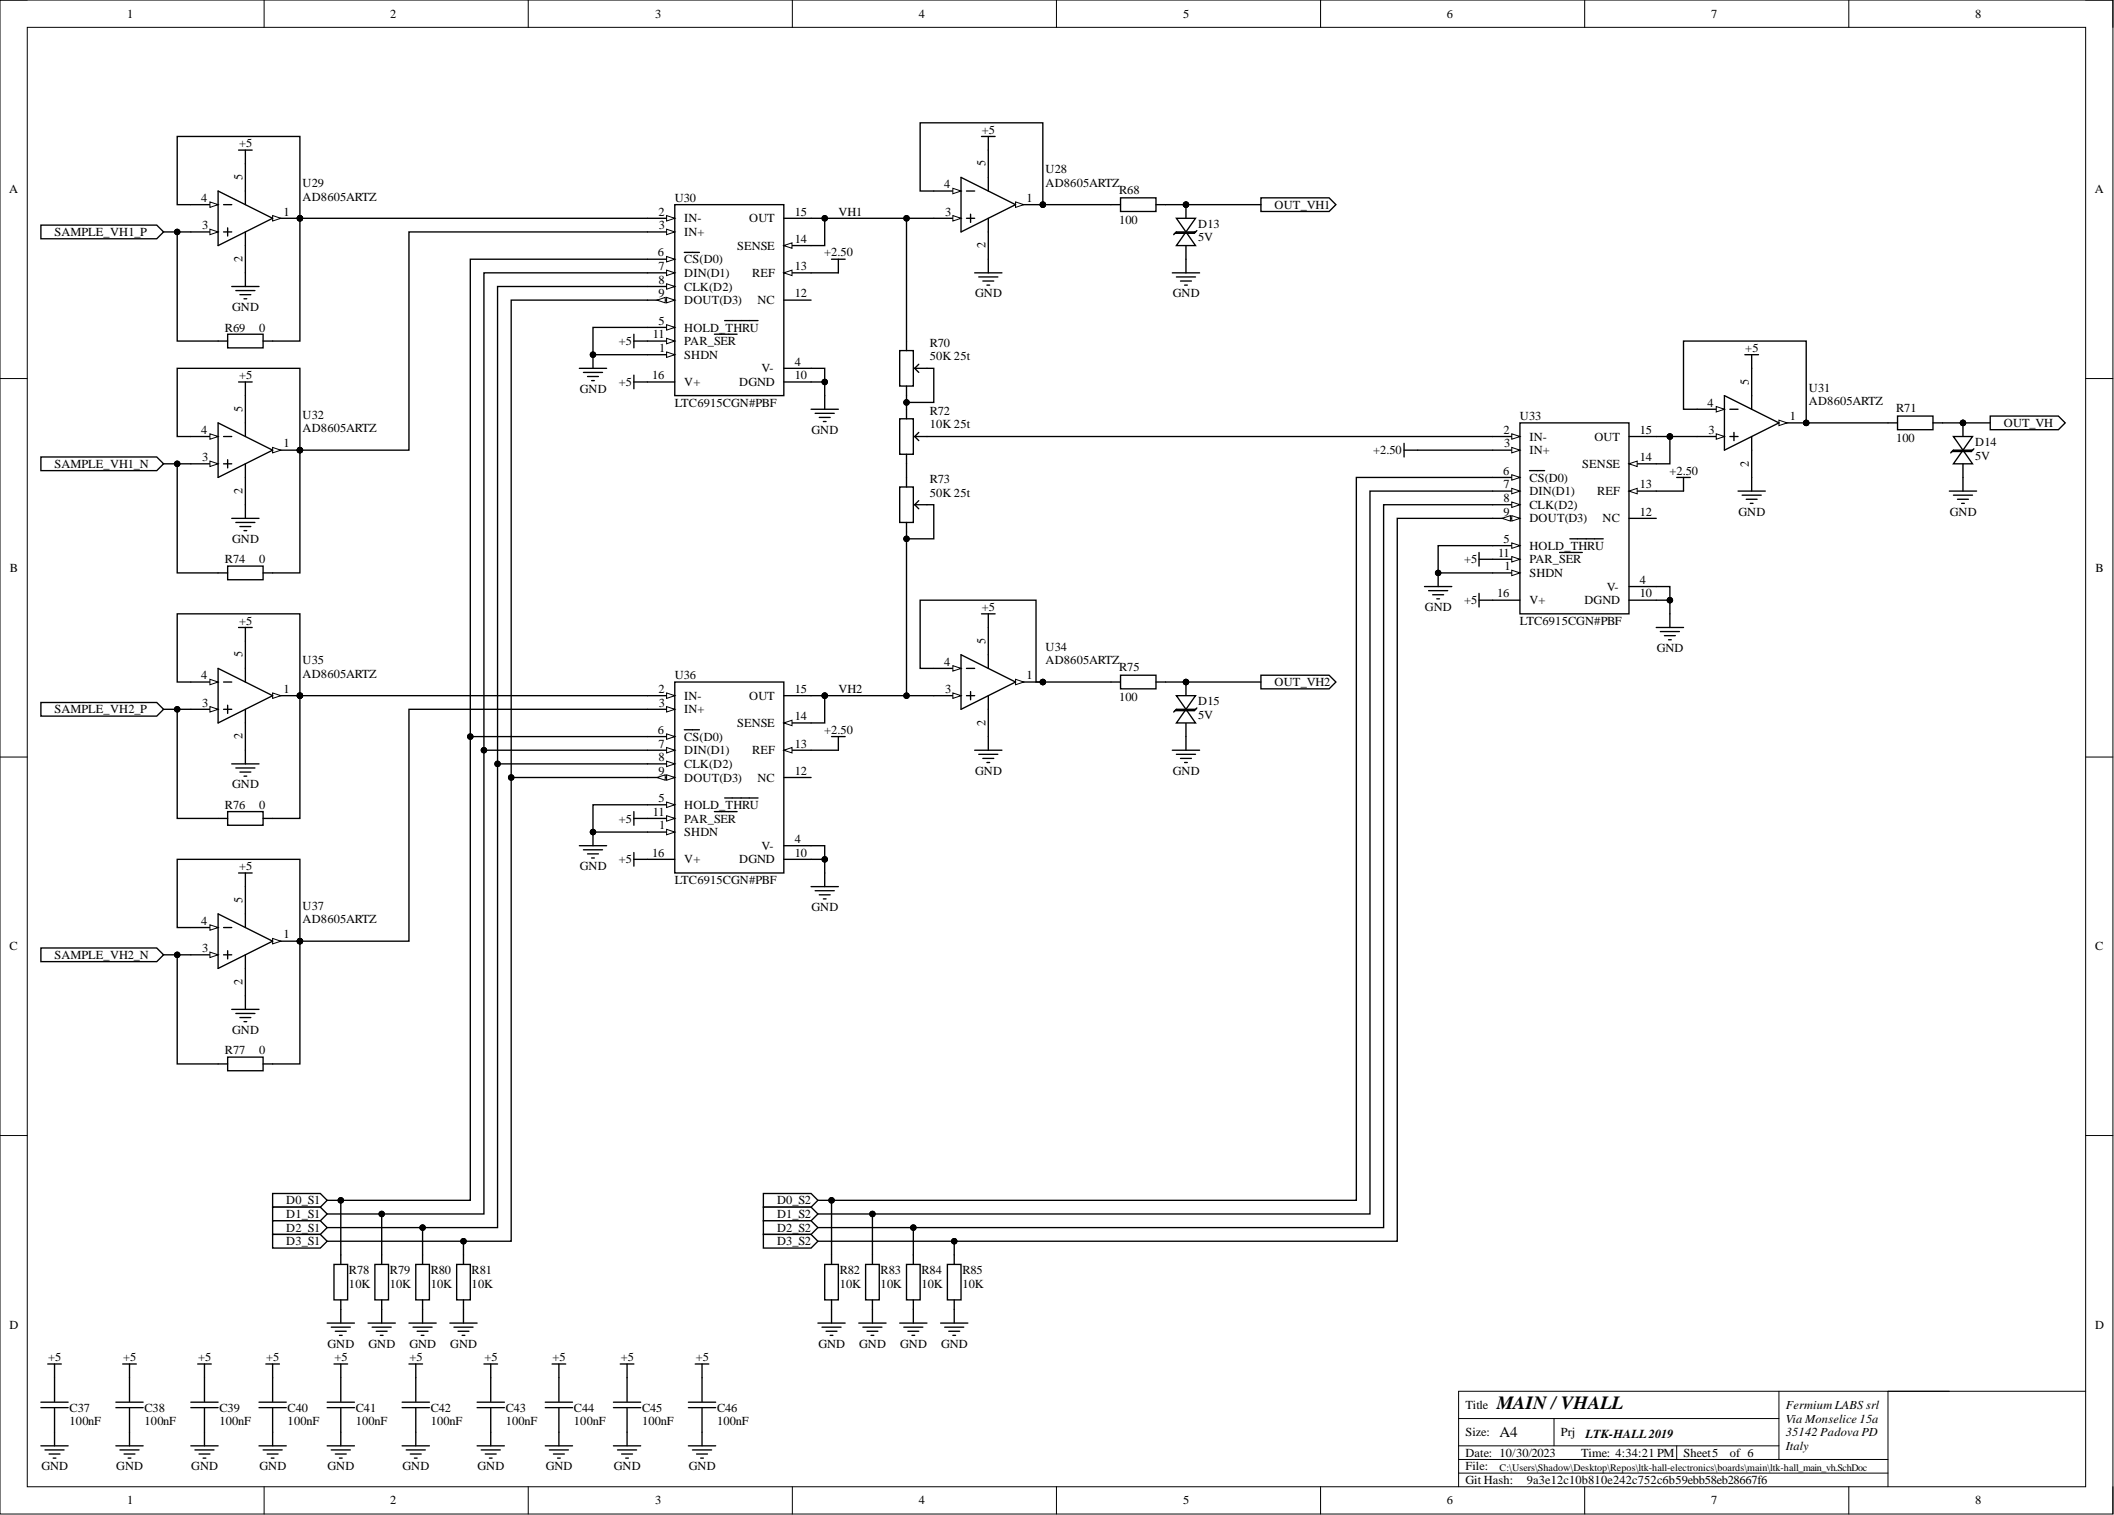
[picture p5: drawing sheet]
<svg xmlns="http://www.w3.org/2000/svg" width="393mm" height="282mm" viewBox="0 0 393 282" stroke-linecap="round" stroke-linejoin="round" font-family="sans-serif">
<defs><g id="words">
<text font-size="3.5" x="278.5" y="262.1">MAIN / VHALL</text>
<text font-size="2.8" x="279" y="267.4">A4</text>
<g font-size="2.3">
<text x="23.7" y="3.3">1</text>
<text x="72.6" y="3.3">2</text>
<text x="121.9" y="3.3">3</text>
<text x="171" y="3.3">4</text>
<text x="220.2" y="3.3">5</text>
<text x="269.2" y="3.3">6</text>
<text x="318.4" y="3.3">7</text>
<text x="367.5" y="3.3">8</text>
<text x="44.5" y="27.4">+5</text>
<text x="182.7" y="24.9">+5</text>
<text x="1.7" y="36">A</text>
<text x="45.1" y="33.5" transform="rotate(-90 45.1 33.5)">5</text>
<text x="56.3" y="34.8">U29</text>
<text x="175.7" y="35">4</text>
<text x="183.4" y="31" transform="rotate(-90 183.4 31)">5</text>
<text x="194.5" y="32.2">U28</text>
<text x="194.5" y="34.8">AD8605ARTZ</text>
<text x="389.8" y="36">A</text>
<text x="37.5" y="37.6">4</text>
<text x="52.8" y="40.1">1</text>
<text x="56.3" y="37.3">AD8605ARTZ</text>
<text x="122.5" y="40.1">2</text>
<text x="125.6" y="37.6">U30</text>
<text x="127.3" y="41.4">IN-</text>
<text x="139.4" y="41.4">OUT</text>
<text x="147.9" y="40.1">15</text>
<text x="156" y="40.1">VH1</text>
<text x="175.9" y="40.1">3</text>
<text x="191" y="37.6">1</text>
<text x="208.2" y="36">R68</text>
<text x="208.2" y="41.6">100</text>
<text x="237.2" y="38.8">OUT_VH1</text>
<text x="10.1" y="43.9">SAMPLE_VH1_P</text>
<text x="37.6" y="42.6">3</text>
<text x="122.4" y="47.7">6</text>
<text x="122.6" y="42.6">3</text>
<text x="127.3" y="43.9">IN+</text>
<text x="137.1" y="46.5">SENSE</text>
<text x="147.9" y="45.2">14</text>
<text x="153.4" y="47.7">+2.50</text>
<text x="183.4" y="46.2" transform="rotate(-90 183.4 46.2)">2</text>
<text x="223" y="42.4">D13</text>
<text x="223" y="44.9">5V</text>
<text x="45.1" y="48.7" transform="rotate(-90 45.1 48.7)">2</text>
<text x="122.5" y="50.3">7</text>
<text x="122.5" y="52.8">8</text>
<text x="127.3" y="49">CS(D0)</text>
<text x="127.3" y="51.5">DIN(D1)</text>
<text x="139.9" y="51.5">REF</text>
<text x="147.9" y="50.3">13</text>
<text x="43.2" y="57.9">GND</text>
<text x="122.5" y="55.3">9</text>
<text x="127.3" y="54.1">CLK(D2)</text>
<text x="127.3" y="56.6">DOUT(D3)</text>
<text x="140.9" y="56.6">NC</text>
<text x="147.9" y="55.3">12</text>
<text x="181.4" y="55.3">GND</text>
<text x="218.2" y="55.3">GND</text>
<text x="41.9" y="61.7">R69</text>
<text x="48.2" y="61.7">0</text>
<text x="115.2" y="64.2">+5</text>
<text x="121.5" y="62.9">11</text>
<text x="122.5" y="60.4">5</text>
<text x="122.7" y="65.5">1</text>
<text x="127.3" y="61.7">HOLD_THRU</text>
<text x="127.3" y="64.2">PAR_SER</text>
<text x="173" y="64.5">R70</text>
<text x="324.7" y="65.5">+5</text>
<text x="44.5" y="70.6">+5</text>
<text x="115.2" y="71.8">+5</text>
<text x="121.3" y="70.6">16</text>
<text x="127.3" y="66.8">SHDN</text>
<text x="127.3" y="71.8">V+</text>
<text x="137.6" y="71.8">DGND</text>
<text x="141.7" y="69.3">V-</text>
<text x="147.9" y="68">4</text>
<text x="147.9" y="70.6">10</text>
<text x="173" y="67">50K 25t</text>
<text x="325.4" y="71.6" transform="rotate(-90 325.4 71.6)">5</text>
<text x="45.1" y="76.6" transform="rotate(-90 45.1 76.6)">5</text>
<text x="56.3" y="77.9">U32</text>
<text x="107.9" y="73.1">GND</text>
<text x="125.6" y="75.6">LTC6915CGN#PBF</text>
<text x="173" y="77.2">R72</text>
<text x="317.7" y="75.6">4</text>
<text x="336.6" y="72.8">U31</text>
<text x="336.6" y="75.4">AD8605ARTZ</text>
<text x="352.8" y="76.6">R71</text>
<text x="37.5" y="80.7">4</text>
<text x="52.8" y="83.2">1</text>
<text x="56.3" y="80.5">AD8605ARTZ</text>
<text x="151" y="80.7">GND</text>
<text x="173" y="79.7">10K 25t</text>
<text x="279.8" y="80.7">2</text>
<text x="279.9" y="83.2">3</text>
<text x="282.8" y="78.2">U33</text>
<text x="284.6" y="82">IN-</text>
<text x="296.7" y="82">OUT</text>
<text x="305.1" y="80.7">15</text>
<text x="317.9" y="80.7">3</text>
<text x="333" y="78.2">1</text>
<text x="352.8" y="82.2">100</text>
<text x="367.5" y="83">D14</text>
<text x="372.9" y="79.4">OUT_VH</text>
<text x="10.1" y="87.1">SAMPLE_VH1_N</text>
<text x="37.6" y="85.8">3</text>
<text x="173" y="89.8">R73</text>
<text x="255.5" y="84.5">+2.50</text>
<text x="279.7" y="88.3">6</text>
<text x="284.6" y="84.5">IN+</text>
<text x="284.6" y="89.6">CS(D0)</text>
<text x="294.4" y="87.1">SENSE</text>
<text x="305.1" y="85.8">14</text>
<text x="310.6" y="88.3">+2.50</text>
<text x="325.4" y="86.8" transform="rotate(-90 325.4 86.8)">2</text>
<text x="367.5" y="85.5">5V</text>
<text x="45.1" y="91.9" transform="rotate(-90 45.1 91.9)">2</text>
<text x="173" y="92.4">50K 25t</text>
<text x="279.8" y="90.9">7</text>
<text x="279.8" y="93.4">8</text>
<text x="279.8" y="95.9">9</text>
<text x="284.6" y="92.1">DIN(D1)</text>
<text x="284.6" y="94.7">CLK(D2)</text>
<text x="297.2" y="92.1">REF</text>
<text x="305.1" y="95.9">12</text>
<text x="305.1" y="90.9">13</text>
<text x="323.5" y="95.9">GND</text>
<text x="362.8" y="95.9">GND</text>
<text x="43.2" y="101">GND</text>
<text x="279.8" y="101">5</text>
<text x="284.6" y="97.2">DOUT(D3)</text>
<text x="298.2" y="97.2">NC</text>
<text x="1.9" y="106.4">B</text>
<text x="41.9" y="104.8">R74</text>
<text x="48.2" y="104.8">0</text>
<text x="272.4" y="104.8">+5</text>
<text x="278.8" y="103.5">11</text>
<text x="279.9" y="106.1">1</text>
<text x="284.6" y="107.4">SHDN</text>
<text x="284.6" y="102.3">HOLD_THRU</text>
<text x="284.6" y="104.8">PAR_SER</text>
<text x="389.9" y="106.4">B</text>
<text x="182.7" y="113.7">+5</text>
<text x="265.1" y="113.7">GND</text>
<text x="272.4" y="112.4">+5</text>
<text x="278.6" y="111.2">16</text>
<text x="284.6" y="112.4">V+</text>
<text x="294.8" y="112.4">DGND</text>
<text x="299" y="109.9">V-</text>
<text x="305.1" y="108.6">4</text>
<text x="305.1" y="111.2">10</text>
<text x="44.5" y="116.2">+5</text>
<text x="183.4" y="119.8" transform="rotate(-90 183.4 119.8)">5</text>
<text x="282.8" y="116.2">LTC6915CGN#PBF</text>
<text x="45.1" y="122.3" transform="rotate(-90 45.1 122.3)">5</text>
<text x="56.3" y="123.6">U35</text>
<text x="175.7" y="123.8">4</text>
<text x="194.5" y="121.1">U34</text>
<text x="194.5" y="123.6">AD8605ARTZ</text>
<text x="208.2" y="124.9">R75</text>
<text x="308.3" y="121.3">GND</text>
<text x="37.5" y="126.4">4</text>
<text x="37.6" y="131.5">3</text>
<text x="52.8" y="128.9">1</text>
<text x="56.3" y="126.1">AD8605ARTZ</text>
<text x="122.5" y="128.9">2</text>
<text x="122.6" y="131.5">3</text>
<text x="125.6" y="126.4">U36</text>
<text x="127.3" y="130.2">IN-</text>
<text x="139.4" y="130.2">OUT</text>
<text x="147.9" y="128.9">15</text>
<text x="156" y="128.9">VH2</text>
<text x="175.9" y="128.9">3</text>
<text x="191" y="126.4">1</text>
<text x="208.2" y="130.4">100</text>
<text x="223" y="131.2">D15</text>
<text x="237.2" y="127.7">OUT_VH2</text>
<text x="10.1" y="132.7">SAMPLE_VH2_P</text>
<text x="45.1" y="137.6" transform="rotate(-90 45.1 137.6)">2</text>
<text x="122.4" y="136.5">6</text>
<text x="127.3" y="132.7">IN+</text>
<text x="127.3" y="137.8">CS(D0)</text>
<text x="137.1" y="135.3">SENSE</text>
<text x="147.9" y="134">14</text>
<text x="153.4" y="136.5">+2.50</text>
<text x="183.4" y="135" transform="rotate(-90 183.4 135)">2</text>
<text x="223" y="133.7">5V</text>
<text x="122.5" y="139.1">7</text>
<text x="122.5" y="141.6">8</text>
<text x="127.3" y="140.3">DIN(D1)</text>
<text x="127.3" y="142.9">CLK(D2)</text>
<text x="139.9" y="140.3">REF</text>
<text x="147.9" y="139.1">13</text>
<text x="43.2" y="146.7">GND</text>
<text x="122.5" y="149.2">5</text>
<text x="122.5" y="144.1">9</text>
<text x="127.3" y="145.4">DOUT(D3)</text>
<text x="140.9" y="145.4">NC</text>
<text x="147.9" y="144.1">12</text>
<text x="181.4" y="144.1">GND</text>
<text x="218.2" y="144.1">GND</text>
<text x="41.9" y="150.5">R76</text>
<text x="48.2" y="150.5">0</text>
<text x="115.2" y="153">+5</text>
<text x="121.5" y="151.8">11</text>
<text x="122.7" y="154.3">1</text>
<text x="127.3" y="155.6">SHDN</text>
<text x="127.3" y="150.5">HOLD_THRU</text>
<text x="127.3" y="153">PAR_SER</text>
<text x="44.5" y="161.9">+5</text>
<text x="107.9" y="161.9">GND</text>
<text x="115.2" y="160.6">+5</text>
<text x="121.3" y="159.4">16</text>
<text x="127.3" y="160.6">V+</text>
<text x="137.6" y="160.6">DGND</text>
<text x="141.7" y="158.1">V-</text>
<text x="147.9" y="156.8">4</text>
<text x="147.9" y="159.4">10</text>
<text x="125.6" y="164.5">LTC6915CGN#PBF</text>
<text x="37.5" y="172.1">4</text>
<text x="45.1" y="168" transform="rotate(-90 45.1 168)">5</text>
<text x="56.3" y="169.3">U37</text>
<text x="56.3" y="171.8">AD8605ARTZ</text>
<text x="151" y="169.5">GND</text>
<text x="1.8" y="176.8">C</text>
<text x="10.1" y="178.4">SAMPLE_VH2_N</text>
<text x="37.6" y="177.1">3</text>
<text x="52.8" y="174.6">1</text>
<text x="389.8" y="176.8">C</text>
<text x="45.1" y="183.2" transform="rotate(-90 45.1 183.2)">2</text>
<text x="41.9" y="196.2">R77</text>
<text x="43.2" y="192.4">GND</text>
<text x="48.2" y="196.2">0</text>
<text x="53.3" y="224.1">D0_S1</text>
<text x="53.3" y="226.6">D1_S1</text>
<text x="144.6" y="224.1">D0_S2</text>
<text x="144.6" y="226.6">D1_S2</text>
<text x="53.3" y="229.2">D2_S1</text>
<text x="53.3" y="231.7">D3_S1</text>
<text x="144.6" y="229.2">D2_S2</text>
<text x="144.6" y="231.7">D3_S2</text>
<text x="64.9" y="237">R78</text>
<text x="64.9" y="239.6">10K</text>
<text x="72.5" y="237">R79</text>
<text x="72.5" y="239.6">10K</text>
<text x="80.2" y="237">R80</text>
<text x="80.2" y="239.6">10K</text>
<text x="87.8" y="237">R81</text>
<text x="87.8" y="239.6">10K</text>
<text x="156.2" y="237">R82</text>
<text x="156.2" y="239.6">10K</text>
<text x="163.9" y="237">R83</text>
<text x="163.9" y="239.6">10K</text>
<text x="171.5" y="237">R84</text>
<text x="171.5" y="239.6">10K</text>
<text x="179.1" y="237">R85</text>
<text x="179.1" y="239.6">10K</text>
<text x="1.8" y="247.3">D</text>
<text x="61" y="250.7">GND</text>
<text x="68.6" y="250.7">GND</text>
<text x="76.2" y="250.7">GND</text>
<text x="83.8" y="250.7">GND</text>
<text x="152.3" y="250.7">GND</text>
<text x="159.9" y="250.7">GND</text>
<text x="167.5" y="250.7">GND</text>
<text x="175.1" y="250.7">GND</text>
<text x="389.8" y="247.3">D</text>
<text x="9" y="253.3">+5</text>
<text x="22.9" y="253.3">+5</text>
<text x="36.9" y="253.3">+5</text>
<text x="49.5" y="253.3">+5</text>
<text x="62.2" y="253.3">+5</text>
<text x="76.2" y="253.3">+5</text>
<text x="90.1" y="253.3">+5</text>
<text x="102.8" y="253.3">+5</text>
<text x="115.5" y="253.3">+5</text>
<text x="129.4" y="253.3">+5</text>
<text x="12.9" y="262.7">C37</text>
<text x="26.9" y="262.7">C38</text>
<text x="40.8" y="262.7">C39</text>
<text x="53.5" y="262.7">C40</text>
<text x="66.2" y="262.7">C41</text>
<text x="80.2" y="262.7">C42</text>
<text x="94.1" y="262.7">C43</text>
<text x="106.8" y="262.7">C44</text>
<text x="119.5" y="262.7">C45</text>
<text x="133.4" y="262.7">C46</text>
<text x="272.7" y="262.1">Title</text>
<text x="332.3" y="262.1">Fermium LABS srl</text>
<text x="12.9" y="265.2">100nF</text>
<text x="26.9" y="265.2">100nF</text>
<text x="40.8" y="265.2">100nF</text>
<text x="53.5" y="265.2">100nF</text>
<text x="66.2" y="265.2">100nF</text>
<text x="80.2" y="265.2">100nF</text>
<text x="94.1" y="265.2">100nF</text>
<text x="106.8" y="265.2">100nF</text>
<text x="119.5" y="265.2">100nF</text>
<text x="133.4" y="265.2">100nF</text>
<text x="272.7" y="267.2">Size:</text>
<text x="290.4" y="267.2">Prj</text>
<text x="295" y="267.5">LTK-HALL2019</text>
<text x="332.3" y="264.7">Via Monselice 15a</text>
<text x="332.3" y="267.2">35142 Padova PD</text>
<text x="332.3" y="269.8">Italy</text>
<text x="7.7" y="273.6">GND</text>
<text x="21.6" y="273.6">GND</text>
<text x="35.6" y="273.6">GND</text>
<text x="48.3" y="273.6">GND</text>
<text x="61" y="273.6">GND</text>
<text x="74.9" y="273.6">GND</text>
<text x="88.9" y="273.6">GND</text>
<text x="101.5" y="273.6">GND</text>
<text x="114.2" y="273.6">GND</text>
<text x="128.2" y="273.6">GND</text>
<text x="272.7" y="271">Date: 10/30/2023</text>
<text x="272.7" y="273.6">File:</text>
<text x="294.2" y="271">Time: 4:34:21 PM</text>
<text x="313.2" y="271">Sheet5</text>
<text x="321.9" y="271">of 6</text>
<text x="23.7" y="279.9">1</text>
<text x="72.6" y="279.9">2</text>
<text x="121.9" y="279.9">3</text>
<text x="171" y="279.9">4</text>
<text x="220.2" y="279.9">5</text>
<text x="269.2" y="279.9">6</text>
<text x="272.7" y="276.1">Git Hash:</text>
<text x="284.1" y="276.1">9a3e12c10b810e242c752c6b59ebb58eb28667f6</text>
<text x="318.4" y="279.9">7</text>
<text x="367.5" y="279.9">8</text>
</g>
<text font-size="1.9" x="279" y="273.7">C:\Users\Shadow\Desktop\Repos\ltk-hall-electronics\boards\main\ltk-hall_main_vh.SchDoc</text>
</g></defs>
<g fill="none" stroke="#000" stroke-width=".19">
<path d="M0 0h393.1v281.7h-393.1zM0 0h5.1M5.1 5.1h383v271.5h-383zM49.1 0v5.1M98.3 0v5.1M147.4 0v5.1M196.6 0v5.1M245.7 0v5.1M294.9 0v5.1M344 0v5.1M388.1 0h5v5.1M0 70.4h5.1"/>
<path d="M388.1 70.4h5M0 140.9h5.1M388.1 140.9h5M0 211.3h5.1M388.1 211.3h5M331 258.9v12.6M351.3 258.9v17.7M388.1 258.9h-116.7v17.7M49.1 276.6v5.1M98.3 276.6v5.1M147.4 276.6v5.1M196.6 276.6v5.1"/>
<path d="M245.7 276.6v5.1M271.4 263.9h59.6M271.4 271.5h79.9M271.4 269h59.6M271.4 274.1h79.9M289.2 263.9v5.1M294.9 276.6v5.1M312 269v2.5M344 276.6v5.1M393.1 276.6v5.1"/>
</g>
<path d="M125.6 38.1h20.2v35.5h-20.2zM120.5 66h5.1" fill="none" stroke="#000" stroke-width=".25"/>
<path d="M124 65.5l1.6 .5-1.6 .5z" fill="#fff"/>
<path d="M124 65.5l1.6 .5-1.6 .5z" fill="none" stroke="#000" stroke-width=".19"/>
<path d="M120.5 40.6h5.1" fill="none" stroke="#000" stroke-width=".25"/>
<path d="M124 40.1l1.6 .5-1.6 .5z" fill="#fff"/>
<path d="M124 40.1l1.6 .5-1.6 .5z" fill="none" stroke="#000" stroke-width=".19"/>
<path d="M120.5 43.2h5.1" fill="none" stroke="#000" stroke-width=".25"/>
<path d="M124 42.6l1.6 .6-1.6 .5z" fill="#fff"/>
<path d="M124 42.6l1.6 .6-1.6 .5z" fill="none" stroke="#000" stroke-width=".19"/>
<path d="M120.5 60.9h5.1M145.8 68.5h5.1" fill="none" stroke="#000" stroke-width=".25"/>
<path d="M124 60.4l1.6 .5-1.6 .5z" fill="#fff"/>
<path d="M124 60.4l1.6 .5-1.6 .5z" fill="none" stroke="#000" stroke-width=".19"/>
<path d="M120.5 48.2h5.1M134.8 59.6h6.2" fill="none" stroke="#000" stroke-width=".25"/>
<path d="M124 47.7l1.6 .5-1.6 .5z" fill="#fff"/>
<path d="M124 47.7l1.6 .5-1.6 .5z" fill="none" stroke="#000" stroke-width=".19"/>
<path d="M120.5 50.8h5.1M127.3 47h2.8" fill="none" stroke="#000" stroke-width=".25"/>
<path d="M124 50.3l1.6 .5-1.6 .5z" fill="#fff"/>
<path d="M124 50.3l1.6 .5-1.6 .5z" fill="none" stroke="#000" stroke-width=".19"/>
<path d="M120.5 53.3h5.1" fill="none" stroke="#000" stroke-width=".25"/>
<path d="M124 52.8l1.6 .5-1.6 .5z" fill="#fff"/>
<path d="M124 52.8l1.6 .5-1.6 .5z" fill="none" stroke="#000" stroke-width=".19"/>
<path d="M120.5 55.8h5.1" fill="none" stroke="#000" stroke-width=".25"/>
<path d="M124 55.3l1.6 .5-1.6 .5z" fill="#fff"/>
<path d="M124 55.3l1.6 .5-1.6 .5z" fill="none" stroke="#000" stroke-width=".19"/>
<path d="M122.3 55.8l1.5-.5v1z" fill="#fff"/>
<path d="M122.3 55.8l1.5-.5v1z" fill="none" stroke="#000" stroke-width=".19"/>
<path d="M120.5 63.5h5.1M145.8 71.1h5.1" fill="none" stroke="#000" stroke-width=".25"/>
<path d="M124 62.9l1.6 .6-1.6 .5z" fill="#fff"/>
<path d="M124 62.9l1.6 .6-1.6 .5z" fill="none" stroke="#000" stroke-width=".19"/>
<path d="M145.8 55.8h5.1M145.8 50.8h5.1M132.9 62.2h4.3" fill="none" stroke="#000" stroke-width=".25"/>
<path d="M145.8 50.8l1.6-.5v1z" fill="#fff"/>
<path d="M145.8 50.8l1.6-.5v1z" fill="none" stroke="#000" stroke-width=".19"/>
<path d="M145.8 45.7h5.1" fill="none" stroke="#000" stroke-width=".25"/>
<path d="M145.8 45.7l1.6-.5v1z" fill="#fff"/>
<g fill="none" stroke="#000" stroke-width=".19">
<path d="M145.8 45.7l1.6-.5v1z"/>
<circle cx="194" cy="38.1" r=".51"/>
<circle cx="110.3" cy="66" r=".51"/>
</g>
<g fill="none" stroke="#000" stroke-width=".25">
<path d="M189 38.1h5M145.8 40.6h5.1M154.7 48.2h2.6M156 48.2v2.6M107.8 68.5h5.1M108.6 69.3h3.5M109.3 70.1h2M110.1 70.8h.5M110.3 66v2.5M117.9 71.1h7.7M117.9 62.2v2.5M117.9 69.8v2.5"/>
<path d="M117.9 63.5h2.6M150.9 76.1h5.1M151.7 76.9h3.5M152.4 77.7h2.1M153.2 78.4h.5M153.5 73.6v2.5M62.1 235.3h2.6v6.5h-2.6zM63.4 233.5v1.8M69.8 235.3h2.5v6.5h-2.5zM71 233.5v1.8M77.4 235.3h2.5v6.5h-2.5zM78.6 233.5v1.8"/>
<path d="M85 235.3h2.5v6.5h-2.5zM86.2 233.5v1.8M60.9 246.2h5M61.6 246.9h3.6M62.4 247.7h2M63.2 248.4h.5M63.4 241.8v4.4M68.5 246.2h5.1M69.2 246.9h3.6M70 247.7h2M70.8 248.4h.5M71 241.8v4.4"/>
<path d="M76.1 246.2h5.1M76.9 246.9h3.5M77.6 247.7h2M78.4 248.4h.5M78.6 241.8v4.4M83.7 246.2h5.1M84.5 246.9h3.5M85.2 247.7h2.1M86 248.4h.5M86.2 241.8v4.4"/>
</g>
<g fill="#000">
<circle cx="194" cy="38.1" r=".51"/>
<circle cx="110.3" cy="66" r=".51"/>
</g>
<path d="M189 37.6l1.5 .5-1.5 .5z" fill="#fff"/>
<g fill="none" stroke="#000" stroke-width=".19">
<path d="M189 37.6l1.5 .5-1.5 .5z"/>
<circle cx="194" cy="38.1" r=".51"/>
</g>
<circle cx="194" cy="38.1" r=".51" fill="#000"/>
<path d="M173.7 40.6h5.1M183.9 43.2v5" fill="none" stroke="#000" stroke-width=".25"/>
<path d="M177.3 40.1l1.5 .5-1.5 .5z" fill="#fff"/>
<path d="M177.3 40.1l1.5 .5-1.5 .5z" fill="none" stroke="#000" stroke-width=".19"/>
<path d="M173.7 35.5h5.1" fill="none" stroke="#000" stroke-width=".25"/>
<path d="M177.3 35l1.5 .5-1.5 .5z" fill="#fff"/>
<g fill="none" stroke="#000" stroke-width=".19">
<path d="M177.3 35l1.5 .5-1.5 .5z"/>
<circle cx="55.8" cy="40.6" r=".51"/>
</g>
<g fill="none" stroke="#000" stroke-width=".25">
<path d="M178.8 33l10.2 5.1-10.2 5.1zM179.8 35.5h1.6M180.6 39.9v1.5M182.6 25.4h2.6M183.9 25.4v10.1M50.7 40.6h5.1M179.8 40.6h1.6M181.4 50.8h5M182.1 51.5h3.6M182.9 52.3h2M183.6 53h.5M183.9 40.6v2.6"/>
<path d="M183.9 48.2v2.6"/>
</g>
<circle cx="55.8" cy="40.6" r=".51" fill="#000"/>
<path d="M50.7 40.1l1.6 .5-1.6 .5z" fill="#fff"/>
<g fill="none" stroke="#000" stroke-width=".19">
<path d="M50.7 40.1l1.6 .5-1.6 .5z"/>
<circle cx="55.8" cy="40.6" r=".51"/>
</g>
<circle cx="55.8" cy="40.6" r=".51" fill="#000"/>
<path d="M35.5 43.2h5.1M45.7 45.7v5.1" fill="none" stroke="#000" stroke-width=".25"/>
<path d="M39.1 42.6l1.5 .6-1.5 .5z" fill="#fff"/>
<path d="M39.1 42.6l1.5 .6-1.5 .5z" fill="none" stroke="#000" stroke-width=".19"/>
<path d="M35.5 38.1h5.1" fill="none" stroke="#000" stroke-width=".25"/>
<path d="M39.1 37.6l1.5 .5-1.5 .5z" fill="#fff"/>
<g fill="none" stroke="#000" stroke-width=".19">
<path d="M39.1 37.6l1.5 .5-1.5 .5z"/>
<circle cx="55.8" cy="83.8" r=".51"/>
</g>
<g fill="none" stroke="#000" stroke-width=".25">
<path d="M40.6 35.5l10.1 5.1-10.1 5.1zM41.6 38.1h1.5M44.4 27.9h2.5M45.7 27.9v10.2M41.6 43.2h1.5M42.4 42.4v1.5M43.1 53.3h5.1M43.9 54.1h3.5M44.6 54.8h2.1M45.4 55.6h.5M45.7 43.2v2.5M45.7 50.8v2.5"/>
<path d="M40.6 63.5h1.8M42.4 62.2h6.6v2.5h-6.6zM49 63.5h1.7M50.7 83.8h5.1"/>
</g>
<circle cx="55.8" cy="83.8" r=".51" fill="#000"/>
<path d="M50.7 83.2l1.6 .6-1.6 .5z" fill="#fff"/>
<g fill="none" stroke="#000" stroke-width=".19">
<path d="M50.7 83.2l1.6 .6-1.6 .5z"/>
<circle cx="55.8" cy="83.8" r=".51"/>
</g>
<circle cx="55.8" cy="83.8" r=".51" fill="#000"/>
<path d="M35.5 86.3h5.1M45.7 88.8v5.1" fill="none" stroke="#000" stroke-width=".25"/>
<path d="M39.1 85.8l1.5 .5-1.5 .5z" fill="#fff"/>
<path d="M39.1 85.8l1.5 .5-1.5 .5z" fill="none" stroke="#000" stroke-width=".19"/>
<path d="M35.5 81.2h5.1" fill="none" stroke="#000" stroke-width=".25"/>
<path d="M39.1 80.7l1.5 .5-1.5 .5z" fill="#fff"/>
<g fill="none" stroke="#000" stroke-width=".19">
<path d="M39.1 80.7l1.5 .5-1.5 .5z"/>
<circle cx="55.8" cy="129.4" r=".51"/>
</g>
<g fill="none" stroke="#000" stroke-width=".25">
<path d="M40.6 78.7l10.1 5.1-10.1 5zM44.4 71.1h2.5M45.7 71.1v10.1M41.6 81.2h1.5M41.6 86.3h1.5M42.4 85.5v1.6M43.1 96.4h5.1M43.9 97.2h3.5M44.6 98h2.1M45.4 98.7h.5M45.7 86.3v2.5M45.7 93.9v2.5"/>
<path d="M40.6 106.6h1.8M42.4 105.3h6.6v2.6h-6.6zM49 106.6h1.7M50.7 129.4h5.1"/>
</g>
<circle cx="55.8" cy="129.4" r=".51" fill="#000"/>
<path d="M50.7 128.9l1.6 .5-1.6 .5z" fill="#fff"/>
<g fill="none" stroke="#000" stroke-width=".19">
<path d="M50.7 128.9l1.6 .5-1.6 .5z"/>
<circle cx="55.8" cy="129.4" r=".51"/>
</g>
<circle cx="55.8" cy="129.4" r=".51" fill="#000"/>
<path d="M35.5 132h5.1M45.7 134.5v5.1" fill="none" stroke="#000" stroke-width=".25"/>
<path d="M39.1 131.5l1.5 .5-1.5 .5z" fill="#fff"/>
<path d="M39.1 131.5l1.5 .5-1.5 .5z" fill="none" stroke="#000" stroke-width=".19"/>
<path d="M35.5 126.9h5.1" fill="none" stroke="#000" stroke-width=".25"/>
<path d="M39.1 126.4l1.5 .5-1.5 .5z" fill="#fff"/>
<g fill="none" stroke="#000" stroke-width=".19">
<path d="M39.1 126.4l1.5 .5-1.5 .5z"/>
<circle cx="55.8" cy="175.1" r=".51"/>
</g>
<g fill="none" stroke="#000" stroke-width=".25">
<path d="M44.4 116.7h2.5M45.7 116.7v10.2M40.6 124.4l10.1 5-10.1 5.1zM41.6 126.9h1.5M41.6 132h1.5M42.4 131.2v1.5M45.7 132v2.5M45.7 139.6v2.5M40.6 152.3h1.8M42.4 151h6.6v2.5h-6.6zM43.1 142.1h5.1M43.9 142.9h3.5"/>
<path d="M44.6 143.6h2.1M45.4 144.4h.5M49 152.3h1.7M50.7 175.1h5.1"/>
</g>
<circle cx="55.8" cy="175.1" r=".51" fill="#000"/>
<path d="M50.7 174.6l1.6 .5-1.6 .5z" fill="#fff"/>
<g fill="none" stroke="#000" stroke-width=".19">
<path d="M50.7 174.6l1.6 .5-1.6 .5z"/>
<circle cx="55.8" cy="175.1" r=".51"/>
</g>
<circle cx="55.8" cy="175.1" r=".51" fill="#000"/>
<path d="M35.5 177.6h5.1M45.7 180.2v5.1" fill="none" stroke="#000" stroke-width=".25"/>
<path d="M39.1 177.1l1.5 .5-1.5 .6z" fill="#fff"/>
<path d="M39.1 177.1l1.5 .5-1.5 .6z" fill="none" stroke="#000" stroke-width=".19"/>
<path d="M35.5 172.6h5.1" fill="none" stroke="#000" stroke-width=".25"/>
<path d="M39.1 172.1l1.5 .5-1.5 .5z" fill="#fff"/>
<path d="M39.1 172.1l1.5 .5-1.5 .5z" fill="none" stroke="#000" stroke-width=".19"/>
<g fill="none" stroke="#000" stroke-width=".25">
<path d="M125.6 126.9h20.2v35.5h-20.2zM120.5 154.8h5.1M40.6 170l10.1 5.1-10.1 5.1zM41.6 172.6h1.5M41.6 177.6h1.5M42.4 176.9v1.5M44.4 162.4h2.5M45.7 162.4v10.2M45.7 177.6v2.6M40.6 197.9h1.8M42.4 196.7h6.6v2.5h-6.6zM43.1 187.8h5.1"/>
<path d="M43.9 188.6h3.5M44.6 189.3h2.1M45.4 190.1h.5M45.7 185.3v2.5M49 197.9h1.7"/>
</g>
<path d="M124 154.3l1.6 .5-1.6 .5z" fill="#fff"/>
<path d="M124 154.3l1.6 .5-1.6 .5z" fill="none" stroke="#000" stroke-width=".19"/>
<path d="M120.5 129.4h5.1" fill="none" stroke="#000" stroke-width=".25"/>
<path d="M124 128.9l1.6 .5-1.6 .5z" fill="#fff"/>
<path d="M124 128.9l1.6 .5-1.6 .5z" fill="none" stroke="#000" stroke-width=".19"/>
<path d="M120.5 132h5.1" fill="none" stroke="#000" stroke-width=".25"/>
<path d="M124 131.5l1.6 .5-1.6 .5z" fill="#fff"/>
<path d="M124 131.5l1.6 .5-1.6 .5z" fill="none" stroke="#000" stroke-width=".19"/>
<path d="M120.5 149.7h5.1M145.8 157.3h5.1" fill="none" stroke="#000" stroke-width=".25"/>
<path d="M124 149.2l1.6 .5-1.6 .5z" fill="#fff"/>
<path d="M124 149.2l1.6 .5-1.6 .5z" fill="none" stroke="#000" stroke-width=".19"/>
<path d="M120.5 137h5.1M134.8 148.5h6.2" fill="none" stroke="#000" stroke-width=".25"/>
<path d="M124 136.5l1.6 .5-1.6 .6z" fill="#fff"/>
<path d="M124 136.5l1.6 .5-1.6 .6z" fill="none" stroke="#000" stroke-width=".19"/>
<path d="M120.5 139.6h5.1M127.3 135.8h2.8" fill="none" stroke="#000" stroke-width=".25"/>
<path d="M124 139.1l1.6 .5-1.6 .5z" fill="#fff"/>
<path d="M124 139.1l1.6 .5-1.6 .5z" fill="none" stroke="#000" stroke-width=".19"/>
<path d="M120.5 142.1h5.1" fill="none" stroke="#000" stroke-width=".25"/>
<path d="M124 141.6l1.6 .5-1.6 .5z" fill="#fff"/>
<path d="M124 141.6l1.6 .5-1.6 .5z" fill="none" stroke="#000" stroke-width=".19"/>
<path d="M120.5 144.7h5.1" fill="none" stroke="#000" stroke-width=".25"/>
<path d="M124 144.1l1.6 .6-1.6 .5z" fill="#fff"/>
<path d="M124 144.1l1.6 .6-1.6 .5z" fill="none" stroke="#000" stroke-width=".19"/>
<path d="M122.3 144.7l1.5-.6v1.1z" fill="#fff"/>
<path d="M122.3 144.7l1.5-.6v1.1z" fill="none" stroke="#000" stroke-width=".19"/>
<path d="M120.5 152.3h5.1M145.8 159.9h5.1" fill="none" stroke="#000" stroke-width=".25"/>
<path d="M124 151.8l1.6 .5-1.6 .5z" fill="#fff"/>
<path d="M124 151.8l1.6 .5-1.6 .5z" fill="none" stroke="#000" stroke-width=".19"/>
<path d="M145.8 139.6h5.1M132.9 151h4.3M145.8 144.7h5.1" fill="none" stroke="#000" stroke-width=".25"/>
<path d="M145.8 139.6l1.6-.5v1z" fill="#fff"/>
<path d="M145.8 139.6l1.6-.5v1z" fill="none" stroke="#000" stroke-width=".19"/>
<path d="M145.8 134.5h5.1" fill="none" stroke="#000" stroke-width=".25"/>
<path d="M145.8 134.5l1.6-.5v1z" fill="#fff"/>
<g fill="none" stroke="#000" stroke-width=".19">
<path d="M145.8 134.5l1.6-.5v1z"/>
<circle cx="194" cy="126.9" r=".51"/>
<circle cx="110.3" cy="154.8" r=".51"/>
</g>
<g fill="none" stroke="#000" stroke-width=".25">
<path d="M145.8 129.4h5.1M154.7 137h2.6M156 137v2.6M189 126.9h5M107.8 157.3h5.1M108.6 158.1h3.5M109.3 158.9h2M110.1 159.6h.5M110.3 154.8v2.5M117.9 159.9h7.7M117.9 151v2.5M117.9 158.6v2.6"/>
<path d="M117.9 152.3h2.6M150.9 165h5.1M151.7 165.7h3.5M152.4 166.5h2.1M153.2 167.2h.5M153.5 162.4v2.6"/>
</g>
<g fill="#000">
<circle cx="194" cy="126.9" r=".51"/>
<circle cx="110.3" cy="154.8" r=".51"/>
</g>
<path d="M189 126.4l1.5 .5-1.5 .5z" fill="#fff"/>
<g fill="none" stroke="#000" stroke-width=".19">
<path d="M189 126.4l1.5 .5-1.5 .5z"/>
<circle cx="194" cy="126.9" r=".51"/>
</g>
<circle cx="194" cy="126.9" r=".51" fill="#000"/>
<path d="M173.7 129.4h5.1M183.9 132v5" fill="none" stroke="#000" stroke-width=".25"/>
<path d="M177.3 128.9l1.5 .5-1.5 .5z" fill="#fff"/>
<path d="M177.3 128.9l1.5 .5-1.5 .5z" fill="none" stroke="#000" stroke-width=".19"/>
<path d="M173.7 124.4h5.1" fill="none" stroke="#000" stroke-width=".25"/>
<path d="M177.3 123.8l1.5 .6-1.5 .5z" fill="#fff"/>
<path d="M177.3 123.8l1.5 .6-1.5 .5z" fill="none" stroke="#000" stroke-width=".19"/>
<g fill="none" stroke="#000" stroke-width=".25">
<path d="M167.4 65.2h2.5v6.6h-2.5zM167.4 77.9h2.5v6.6h-2.5zM168.7 63.5v1.7M168.7 71.8v1.8M168.7 76.1v1.8M170.2 68.5h2.3M170.2 68.5l.8 .8M171 67.8l-.8 .7M282.8 78.7h20.3v35.5h-20.3zM167.4 90.6h2.5v6.6h-2.5zM168.7 84.5v1.8M168.7 88.8v1.8"/>
<path d="M168.7 97.2v1.8M170.2 81.2h2.3M170.2 81.2l.8 .8M170.2 93.9h2.3M170.2 93.9l.8 .8M171 80.5l-.8 .7M171 93.1l-.8 .8M182.6 114.2h2.6M183.9 114.2v10.2M277.7 106.6h5.1M178.8 121.8l10.2 5.1-10.2 5.1zM179.8 124.4h1.6"/>
<path d="M179.8 129.4h1.6M180.6 128.7v1.5M181.4 139.6h5M183.9 129.4v2.6M183.9 137v2.6M182.1 140.3h3.6M182.9 141.1h2M183.6 141.9h.5M153.5 235.3h2.5v6.5h-2.5zM154.7 233.5v1.8M161.1 235.3h2.5v6.5h-2.5zM162.3 233.5v1.8"/>
<path d="M168.7 235.3h2.5v6.5h-2.5zM169.9 233.5v1.8M176.3 235.3h2.5v6.5h-2.5zM177.5 233.5v1.8M152.2 246.2h5.1M152.9 246.9h3.6M153.7 247.7h2M154.5 248.4h.5M154.7 241.8v4.4M159.8 246.2h5.1M160.6 246.9h3.5M161.3 247.7h2"/>
<path d="M162.1 248.4h.5M162.3 241.8v4.4M167.4 246.2h5.1M168.2 246.9h3.5M168.9 247.7h2.1M169.7 248.4h.5M169.9 241.8v4.4M175 246.2h5.1M175.8 246.9h3.5M176.5 247.7h2.1M177.3 248.4h.5M177.5 241.8v4.4"/>
</g>
<path d="M281.3 106.1l1.5 .5-1.5 .5z" fill="#fff"/>
<path d="M281.3 106.1l1.5 .5-1.5 .5z" fill="none" stroke="#000" stroke-width=".19"/>
<path d="M277.7 81.2h5.1" fill="none" stroke="#000" stroke-width=".25"/>
<path d="M281.3 80.7l1.5 .5-1.5 .5z" fill="#fff"/>
<path d="M281.3 80.7l1.5 .5-1.5 .5z" fill="none" stroke="#000" stroke-width=".19"/>
<path d="M277.7 83.8h5.1" fill="none" stroke="#000" stroke-width=".25"/>
<path d="M281.3 83.2l1.5 .6-1.5 .5z" fill="#fff"/>
<path d="M281.3 83.2l1.5 .6-1.5 .5z" fill="none" stroke="#000" stroke-width=".19"/>
<path d="M277.7 101.5h5.1M303.1 109.1h5.1" fill="none" stroke="#000" stroke-width=".25"/>
<path d="M281.3 101l1.5 .5-1.5 .5z" fill="#fff"/>
<path d="M281.3 101l1.5 .5-1.5 .5z" fill="none" stroke="#000" stroke-width=".19"/>
<path d="M277.7 88.8h5.1M292.1 100.2h6.2" fill="none" stroke="#000" stroke-width=".25"/>
<path d="M281.3 88.3l1.5 .5-1.5 .5z" fill="#fff"/>
<path d="M281.3 88.3l1.5 .5-1.5 .5z" fill="none" stroke="#000" stroke-width=".19"/>
<path d="M277.7 91.4h5.1M284.6 87.6h2.8" fill="none" stroke="#000" stroke-width=".25"/>
<path d="M281.3 90.9l1.5 .5-1.5 .5z" fill="#fff"/>
<path d="M281.3 90.9l1.5 .5-1.5 .5z" fill="none" stroke="#000" stroke-width=".19"/>
<path d="M277.7 93.9h5.1" fill="none" stroke="#000" stroke-width=".25"/>
<path d="M281.3 93.4l1.5 .5-1.5 .5z" fill="#fff"/>
<path d="M281.3 93.4l1.5 .5-1.5 .5z" fill="none" stroke="#000" stroke-width=".19"/>
<path d="M277.7 96.4h5.1" fill="none" stroke="#000" stroke-width=".25"/>
<path d="M281.3 95.9l1.5 .5-1.5 .6z" fill="#fff"/>
<path d="M281.3 95.9l1.5 .5-1.5 .6z" fill="none" stroke="#000" stroke-width=".19"/>
<path d="M279.5 96.4l1.5-.5v1.1z" fill="#fff"/>
<path d="M279.5 96.4l1.5-.5v1.1z" fill="none" stroke="#000" stroke-width=".19"/>
<path d="M277.7 104.1h5.1M303.1 111.7h5.1" fill="none" stroke="#000" stroke-width=".25"/>
<path d="M281.3 103.5l1.5 .6-1.5 .5z" fill="#fff"/>
<path d="M281.3 103.5l1.5 .6-1.5 .5z" fill="none" stroke="#000" stroke-width=".19"/>
<path d="M303.1 96.4h5.1M303.1 91.4h5.1M290.2 102.8h4.2" fill="none" stroke="#000" stroke-width=".25"/>
<path d="M303.1 91.4l1.5-.5v1z" fill="#fff"/>
<path d="M303.1 91.4l1.5-.5v1z" fill="none" stroke="#000" stroke-width=".19"/>
<path d="M303.1 86.3h5.1" fill="none" stroke="#000" stroke-width=".25"/>
<path d="M303.1 86.3l1.5-.5v1z" fill="#fff"/>
<g fill="none" stroke="#000" stroke-width=".19">
<path d="M303.1 86.3l1.5-.5v1z"/>
<circle cx="336.1" cy="78.7" r=".51"/>
<circle cx="267.6" cy="106.6" r=".51"/>
</g>
<g fill="none" stroke="#000" stroke-width=".25">
<path d="M331 78.7h5.1M261.3 82.5v2.5M261.3 83.8h2.5M303.1 81.2h5.1M312 88.8h2.5M313.2 88.8v2.6M265.1 109.1h5M265.8 109.9h3.6M266.6 110.7h2M267.3 111.4h.5M267.6 106.6v2.5M275.2 111.7h7.6"/>
<path d="M275.2 102.8v2.5M275.2 110.4v2.5M275.2 104.1h2.5M308.2 116.7h5M308.9 117.5h3.6M309.7 118.3h2M310.5 119h.5M310.7 114.2v2.5"/>
</g>
<g fill="#000">
<circle cx="336.1" cy="78.7" r=".51"/>
<circle cx="267.6" cy="106.6" r=".51"/>
</g>
<path d="M331 78.2l1.5 .5-1.5 .5z" fill="#fff"/>
<g fill="none" stroke="#000" stroke-width=".19">
<path d="M331 78.2l1.5 .5-1.5 .5z"/>
<circle cx="336.1" cy="78.7" r=".51"/>
</g>
<circle cx="336.1" cy="78.7" r=".51" fill="#000"/>
<path d="M315.8 81.2h5.1M325.9 83.8v5" fill="none" stroke="#000" stroke-width=".25"/>
<path d="M319.3 80.7l1.6 .5-1.6 .5z" fill="#fff"/>
<path d="M319.3 80.7l1.6 .5-1.6 .5z" fill="none" stroke="#000" stroke-width=".19"/>
<path d="M315.8 76.1h5.1" fill="none" stroke="#000" stroke-width=".25"/>
<path d="M319.3 75.6l1.6 .5-1.6 .5z" fill="#fff"/>
<g fill="none" stroke="#000" stroke-width=".19">
<path d="M319.3 75.6l1.6 .5-1.6 .5z"/>
<circle cx="220.7" cy="38.1" r=".51"/>
</g>
<g fill="none" stroke="#000" stroke-width=".25">
<path d="M206.7 38.1h1.8M208.5 36.8h6.6v2.5h-6.6zM215.1 38.1h1.8M220.7 38.1v3.8M220.7 44.4v3.8M320.9 73.6l10.1 5.1-10.1 5.1zM321.9 76.1h1.5M324.7 66h2.5M325.9 66v10.1M321.9 81.2h1.5M322.6 80.5v1.5M323.4 91.4h5.1"/>
<path d="M324.2 92.1h3.5M324.9 92.9h2M325.7 93.7h.5M325.9 81.2v2.6M325.9 88.8v2.6"/>
</g>
<circle cx="220.7" cy="38.1" r=".51" fill="#000"/>
<path d="M220.7 43.2l1.7 2.5h-3.5z" fill="#fff"/>
<path d="M220.7 43.2l1.7 2.5h-3.5z" fill="none" stroke="#000" stroke-width=".25"/>
<path d="M218.9 40.6h3.5l-1.7 2.6z" fill="#fff"/>
<path d="M218.9 40.6h3.5l-1.7 2.6z" fill="none" stroke="#000" stroke-width=".25"/>
<path d="M218.9 43.2h3.5l-.2 .2h-3.6z" fill-rule="evenodd" fill="#fff"/>
<g fill="none" stroke="#000" stroke-width=".25">
<path d="M218.1 50.8h5.1M218.9 43.2h3.5l-.2 .2h-3.6zM218.9 43.2l-.5 .5M218.9 51.5h3.5M219.7 52.3h2M220.4 53h.5M220.7 48.2v2.6M222.7 42.9l-.5 .5M206.7 126.9h1.8M208.5 125.6h6.6v2.6h-6.6zM215.1 126.9h1.8M220.7 126.9v3.8"/>
<path d="M220.7 133.2v3.8"/>
</g>
<circle cx="220.7" cy="126.9" r=".51" fill="#000"/>
<circle cx="220.7" cy="126.9" r=".51" fill="none" stroke="#000" stroke-width=".19"/>
<path d="M220.7 132l1.7 2.5h-3.5z" fill="#fff"/>
<path d="M220.7 132l1.7 2.5h-3.5z" fill="none" stroke="#000" stroke-width=".25"/>
<path d="M218.9 129.4h3.5l-1.7 2.6z" fill="#fff"/>
<path d="M218.9 129.4h3.5l-1.7 2.6z" fill="none" stroke="#000" stroke-width=".25"/>
<path d="M218.9 132h3.5l-.2 .2h-3.6z" fill-rule="evenodd" fill="#fff"/>
<g fill="none" stroke="#000" stroke-width=".25">
<path d="M351.3 78.7h1.8M353.1 77.4h6.6v2.5h-6.6zM359.7 78.7h1.7M365.2 78.7v3.8M365.2 85v3.8M218.1 139.6h5.1M218.9 132h3.5l-.2 .2h-3.6zM218.9 132l-.5 .5M220.7 137v2.6M222.7 131.7l-.5 .5M218.9 140.3h3.5M219.7 141.1h2"/>
<path d="M220.4 141.9h.5"/>
</g>
<circle cx="365.2" cy="78.7" r=".51" fill="#000"/>
<circle cx="365.2" cy="78.7" r=".51" fill="none" stroke="#000" stroke-width=".19"/>
<path d="M365.2 83.8l1.8 2.5h-3.5z" fill="#fff"/>
<path d="M365.2 83.8l1.8 2.5h-3.5z" fill="none" stroke="#000" stroke-width=".25"/>
<path d="M363.5 81.2h3.5l-1.8 2.6z" fill="#fff"/>
<path d="M363.5 81.2h3.5l-1.8 2.6z" fill="none" stroke="#000" stroke-width=".25"/>
<path d="M363.5 83.8h3.5l-.2 .2h-3.6z" fill-rule="evenodd" fill="#fff"/>
<path d="M362.7 91.4h5.1M363.5 83.8h3.5l-.2 .2h-3.6zM363.5 83.8l-.5 .5M363.5 92.1h3.5M364.2 92.9h2.1M365 93.7h.5M365.2 88.8v2.6M367.3 83.5l-.5 .5" fill="none" stroke="#000" stroke-width=".25"/>
<path d="M7.6 41.9h21.6l1.2 1.3-1.2 1.2h-21.6z" fill-rule="evenodd" fill="#fff"/>
<path d="M7.6 41.9h21.6l1.2 1.3-1.2 1.2h-21.6z" fill="none" stroke="#000" stroke-width=".25"/>
<path d="M7.6 85h21.6l1.2 1.3-1.2 1.3h-21.6z" fill-rule="evenodd" fill="#fff"/>
<path d="M7.6 85h21.6l1.2 1.3-1.2 1.3h-21.6z" fill="none" stroke="#000" stroke-width=".25"/>
<path d="M7.6 130.7h21.6l1.2 1.3-1.2 1.2h-21.6z" fill-rule="evenodd" fill="#fff"/>
<path d="M7.6 130.7h21.6l1.2 1.3-1.2 1.2h-21.6z" fill="none" stroke="#000" stroke-width=".25"/>
<path d="M7.6 176.4h21.6l1.2 1.2-1.2 1.3h-21.6z" fill-rule="evenodd" fill="#fff"/>
<path d="M7.6 176.4h21.6l1.2 1.2-1.2 1.3h-21.6z" fill="none" stroke="#000" stroke-width=".25"/>
<path d="M234.6 36.8h12.7l1.3 1.3-1.3 1.2h-12.7z" fill-rule="evenodd" fill="#fff"/>
<path d="M234.6 36.8h12.7l1.3 1.3-1.3 1.2h-12.7z" fill="none" stroke="#000" stroke-width=".25"/>
<path d="M234.6 125.6h12.7l1.3 1.3-1.3 1.3h-12.7z" fill-rule="evenodd" fill="#fff"/>
<g fill="none" stroke="#000" stroke-width=".25">
<path d="M35.5 38.1h-2.5v-12.7h22.8v15.2h64.7M173.7 35.5h-2.5v-12.6h22.8v15.2h12.7M216.9 38.1h17.7M30.4 43.2h5.1M33 43.2v20.3h7.6M55.8 40.6v22.9h-5.1M120.5 43.2h-44.4v40.6h-20.3v-15.3h-22.8v12.7h2.5M120.5 55.8h-25.4v88.9M120.5 53.3h-27.9v175.1h-31.7M120.5 50.8h-30.5v175.1h-29.1M120.5 48.2h-33v175.1h-26.6M150.9 40.6h17.8v22.9"/>
<path d="M150.9 50.8h5.1M153.5 40.6v5.1h-2.6M168.7 40.6h5M120.5 60.9h-10.2v5.1h10.2M150.9 68.5h2.6v5.1M150.9 71.1h2.6M168.7 73.6v2.5M172.5 68.5h1.2v6.4h-5M315.8 76.1h-2.6v-12.6h22.9v15.2h15.2M361.4 78.7h8.9M30.4 86.3h5.1M33 86.3v20.3h7.6"/>
<path d="M55.8 83.8v22.8h-5.1M168.7 99v30.4M168.7 86.3v2.5M172.5 93.9h1.2v6.3h-5M172.5 81.2h105.2M263.8 83.8h13.9M308.2 91.4h5M308.2 81.2h7.6M310.7 81.2v5.1h-2.5M277.7 101.5h-10.1v5.1h10.1M308.2 109.1h2.5v5.1M308.2 111.7h2.5"/>
<path d="M30.4 132h5.1M33 132v20.3h7.6M35.5 126.9h-2.5v-12.7h22.8v15.2h64.7M55.8 129.4v22.9h-5.1M87.5 137h33M90 139.6h30.5M120.5 132h-44.4v43.1h-20.3v-15.2h-22.8v12.7h2.5M150.9 139.6h5.1M150.9 129.4h2.6M153.5 129.4v5.1h-2.6M153.5 129.4h20.2M173.7 124.4h-2.5v-12.7h21.6v15.2h13.9"/>
<path d="M216.9 126.9h17.7M234.6 125.6h12.7l1.3 1.3-1.3 1.3h-12.7zM92.6 142.1h27.9M120.5 149.7h-10.2v5.1h10.2M120.5 144.7h-25.4v86.2h-34.2M150.9 157.3h2.6v5.1M150.9 159.9h2.6M30.4 177.6h5.1M33 177.6v20.3h7.6M55.8 175.1v22.8h-5.1M63.4 223.3v10.2M71 225.9v7.6"/>
<path d="M78.6 228.4v5.1M86.2 230.9v2.6M154.7 223.3v10.2M162.3 225.9v7.6M169.9 228.4v5.1M177.5 230.9v2.6"/>
</g>
<g fill="#000">
<circle cx="194" cy="38.1" r=".51"/>
<circle cx="220.7" cy="38.1" r=".51"/>
<circle cx="33" cy="43.2" r=".51"/>
<circle cx="55.8" cy="40.6" r=".51"/>
<circle cx="153.5" cy="40.6" r=".51"/>
<circle cx="168.7" cy="40.6" r=".51"/>
<circle cx="110.3" cy="66" r=".51"/>
<circle cx="153.5" cy="71.1" r=".51"/>
<circle cx="168.7" cy="74.9" r=".51"/>
<circle cx="336.1" cy="78.7" r=".51"/>
<circle cx="365.2" cy="78.7" r=".51"/>
<circle cx="33" cy="86.3" r=".51"/>
<circle cx="55.8" cy="83.8" r=".51"/>
<circle cx="310.7" cy="81.2" r=".51"/>
<circle cx="168.7" cy="100.2" r=".51"/>
<circle cx="267.6" cy="106.6" r=".51"/>
<circle cx="310.7" cy="111.7" r=".51"/>
<circle cx="33" cy="132" r=".51"/>
<circle cx="55.8" cy="129.4" r=".51"/>
<circle cx="87.5" cy="137" r=".51"/>
<circle cx="90" cy="139.6" r=".51"/>
<circle cx="153.5" cy="129.4" r=".51"/>
<circle cx="168.7" cy="129.4" r=".51"/>
<circle cx="194" cy="126.9" r=".51"/>
<circle cx="220.7" cy="126.9" r=".51"/>
<circle cx="92.6" cy="142.1" r=".51"/>
<circle cx="95.1" cy="144.7" r=".51"/>
<circle cx="110.3" cy="154.8" r=".51"/>
<circle cx="153.5" cy="159.9" r=".51"/>
<circle cx="33" cy="177.6" r=".51"/>
<circle cx="55.8" cy="175.1" r=".51"/>
<circle cx="63.4" cy="223.3" r=".51"/>
<circle cx="71" cy="225.9" r=".51"/>
<circle cx="78.6" cy="228.4" r=".51"/>
<circle cx="86.2" cy="230.9" r=".51"/>
<circle cx="154.7" cy="223.3" r=".51"/>
<circle cx="162.3" cy="225.9" r=".51"/>
<circle cx="169.9" cy="228.4" r=".51"/>
<circle cx="177.6" cy="230.9" r=".51"/>
</g>
<g fill="none" stroke="#000" stroke-width=".19">
<circle cx="194" cy="38.1" r=".51"/>
<circle cx="220.7" cy="38.1" r=".51"/>
<circle cx="33" cy="43.2" r=".51"/>
<circle cx="55.8" cy="40.6" r=".51"/>
<circle cx="153.5" cy="40.6" r=".51"/>
<circle cx="168.7" cy="40.6" r=".51"/>
<circle cx="110.3" cy="66" r=".51"/>
<circle cx="153.5" cy="71.1" r=".51"/>
<circle cx="168.7" cy="74.9" r=".51"/>
<circle cx="336.1" cy="78.7" r=".51"/>
<circle cx="365.2" cy="78.7" r=".51"/>
<circle cx="33" cy="86.3" r=".51"/>
<circle cx="55.8" cy="83.8" r=".51"/>
<circle cx="310.7" cy="81.2" r=".51"/>
<circle cx="168.7" cy="100.2" r=".51"/>
<circle cx="267.6" cy="106.6" r=".51"/>
<circle cx="310.7" cy="111.7" r=".51"/>
<circle cx="33" cy="132" r=".51"/>
<circle cx="55.8" cy="129.4" r=".51"/>
<circle cx="87.5" cy="137" r=".51"/>
<circle cx="90" cy="139.6" r=".51"/>
<circle cx="153.5" cy="129.4" r=".51"/>
<circle cx="168.7" cy="129.4" r=".51"/>
<circle cx="194" cy="126.9" r=".51"/>
<circle cx="220.7" cy="126.9" r=".51"/>
<circle cx="92.6" cy="142.1" r=".51"/>
<circle cx="95.1" cy="144.7" r=".51"/>
<circle cx="110.3" cy="154.8" r=".51"/>
<circle cx="153.5" cy="159.9" r=".51"/>
<circle cx="33" cy="177.6" r=".51"/>
<circle cx="55.8" cy="175.1" r=".51"/>
<circle cx="63.4" cy="223.3" r=".51"/>
<circle cx="71" cy="225.9" r=".51"/>
<circle cx="78.6" cy="228.4" r=".51"/>
<circle cx="86.2" cy="230.9" r=".51"/>
<circle cx="154.7" cy="223.3" r=".51"/>
<circle cx="162.3" cy="225.9" r=".51"/>
<circle cx="169.9" cy="228.4" r=".51"/>
<circle cx="177.6" cy="230.9" r=".51"/>
</g>
<path d="M370.3 77.4h12.7l1.3 1.3-1.3 1.2h-12.7z" fill-rule="evenodd" fill="#fff"/>
<path d="M370.3 77.4h12.7l1.3 1.3-1.3 1.2h-12.7zM277.7 91.4h-22.8v134.5h-102.7M277.7 93.9h-20.3v134.5h-105.2M277.7 96.4h-17.7v134.5h-107.8M277.7 88.8h-25.3v134.5h-100.2" fill="none" stroke="#000" stroke-width=".25"/>
<g fill="#000">
<circle cx="154.7" cy="223.3" r=".51"/>
<circle cx="162.3" cy="225.9" r=".51"/>
<circle cx="169.9" cy="228.4" r=".51"/>
<circle cx="177.6" cy="230.9" r=".51"/>
</g>
<g fill="none" stroke="#000" stroke-width=".19">
<circle cx="154.7" cy="223.3" r=".51"/>
<circle cx="162.3" cy="225.9" r=".51"/>
<circle cx="169.9" cy="228.4" r=".51"/>
<circle cx="177.6" cy="230.9" r=".51"/>
</g>
<path d="M50.7 222.1h8.9l1.3 1.2-1.3 1.3h-8.9z" fill-rule="evenodd" fill="#fff"/>
<path d="M50.7 222.1h8.9l1.3 1.2-1.3 1.3h-8.9z" fill="none" stroke="#000" stroke-width=".25"/>
<path d="M50.7 224.6h8.9l1.3 1.3-1.3 1.2h-8.9z" fill-rule="evenodd" fill="#fff"/>
<path d="M50.7 224.6h8.9l1.3 1.3-1.3 1.2h-8.9z" fill="none" stroke="#000" stroke-width=".25"/>
<path d="M50.7 227.1h8.9l1.3 1.3-1.3 1.3h-8.9z" fill-rule="evenodd" fill="#fff"/>
<path d="M50.7 227.1h8.9l1.3 1.3-1.3 1.3h-8.9z" fill="none" stroke="#000" stroke-width=".25"/>
<path d="M50.7 229.7h8.9l1.3 1.2-1.3 1.3h-8.9z" fill-rule="evenodd" fill="#fff"/>
<path d="M50.7 229.7h8.9l1.3 1.2-1.3 1.3h-8.9z" fill="none" stroke="#000" stroke-width=".25"/>
<path d="M142 222.1h8.9l1.3 1.2-1.3 1.3h-8.9z" fill-rule="evenodd" fill="#fff"/>
<path d="M142 222.1h8.9l1.3 1.2-1.3 1.3h-8.9z" fill="none" stroke="#000" stroke-width=".25"/>
<path d="M142 224.6h8.9l1.3 1.3-1.3 1.2h-8.9z" fill-rule="evenodd" fill="#fff"/>
<path d="M142 224.6h8.9l1.3 1.3-1.3 1.2h-8.9z" fill="none" stroke="#000" stroke-width=".25"/>
<path d="M142 227.1h8.9l1.3 1.3-1.3 1.3h-8.9z" fill-rule="evenodd" fill="#fff"/>
<path d="M142 227.1h8.9l1.3 1.3-1.3 1.3h-8.9z" fill="none" stroke="#000" stroke-width=".25"/>
<path d="M142 229.7h8.9l1.3 1.2-1.3 1.3h-8.9z" fill-rule="evenodd" fill="#fff"/>
<g fill="none" stroke="#000" stroke-width=".25">
<path d="M142 229.7h8.9l1.3 1.2-1.3 1.3h-8.9zM8.9 253.8h2.5M10.1 253.8v7M22.8 253.8h2.6M24.1 253.8v7M36.8 253.8h2.5M38 253.8v7M49.5 253.8h2.5M50.7 253.8v7M62.1 253.8h2.6M63.4 253.8v7M76.1 253.8h2.5"/>
<path d="M77.4 253.8v7M90 253.8h2.6M91.3 253.8v7M102.7 253.8h2.6M104 253.8v7M115.4 253.8h2.5M116.7 253.8v7M129.4 253.8h2.5M130.6 253.8v7M7.6 260.9h5.1M7.6 261.9h5.1M7.6 269h5.1"/>
<path d="M8.4 269.8h3.5M9.1 270.5h2.1M9.9 271.3h.5M10.1 262v7M21.6 260.9h5M21.6 261.9h5M21.6 269h5M22.3 269.8h3.6M23.1 270.5h2M23.8 271.3h.5M24.1 262v7M35.5 260.9h5.1"/>
<path d="M35.5 261.9h5.1M35.5 269h5.1M36.3 269.8h3.5M37 270.5h2.1M37.8 271.3h.5M38 262v7M48.2 260.9h5.1M48.2 261.9h5.1M48.2 269h5.1M49 269.8h3.5M49.7 270.5h2M50.5 271.3h.5"/>
<path d="M50.7 262v7M60.9 260.9h5M60.9 261.9h5M60.9 269h5M61.6 269.8h3.6M62.4 270.5h2M63.2 271.3h.5M63.4 262v7M74.8 260.9h5.1M74.8 261.9h5.1M74.8 269h5.1M75.6 269.8h3.5"/>
<path d="M76.3 270.5h2.1M77.1 271.3h.5M77.4 262v7M88.8 260.9h5M88.8 261.9h5M88.8 269h5M89.5 269.8h3.6M90.3 270.5h2M91.1 271.3h.5M91.3 262v7M101.5 260.9h5M101.5 261.9h5"/>
<path d="M101.5 269h5M102.2 269.8h3.6M103 270.5h2M103.7 271.3h.5M104 262v7M114.1 260.9h5.1M114.1 261.9h5.1M114.1 269h5.1M114.9 269.8h3.6M115.7 270.5h2M116.4 271.3h.5M116.7 262v7"/>
<path d="M128.1 260.9h5.1M128.1 261.9h5.1M128.1 269h5.1M128.9 269.8h3.5M129.6 270.5h2M130.4 271.3h.5M130.6 262v7"/>
</g>
<use href="#words"/>
</svg>
